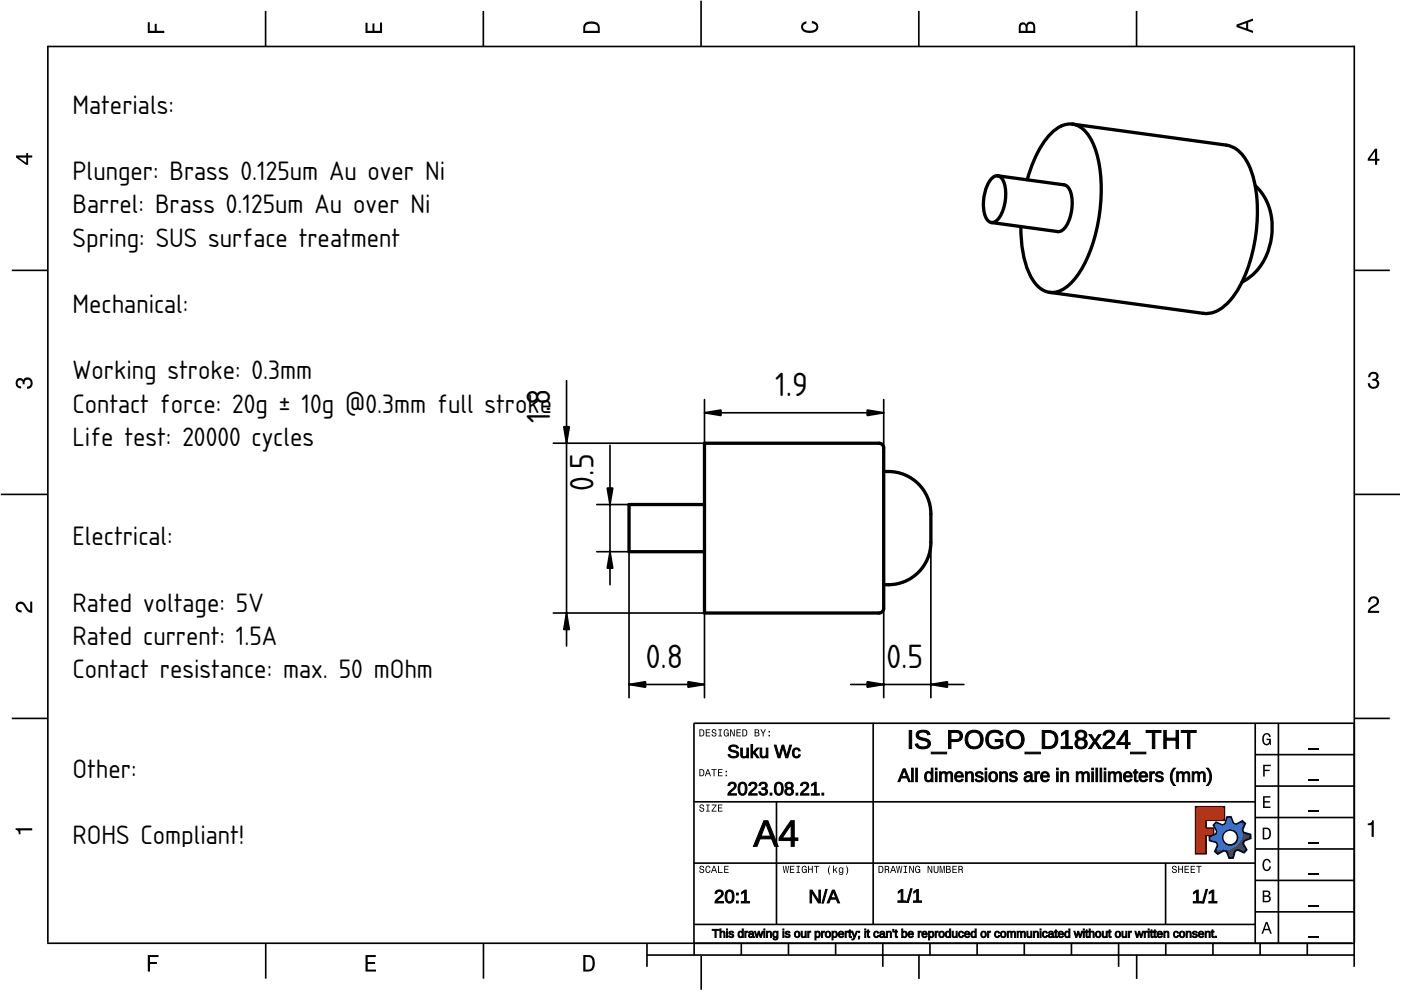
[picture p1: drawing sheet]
<svg xmlns="http://www.w3.org/2000/svg" width="297mm" height="210mm" viewBox="0 0 297 210" stroke-linecap="round" stroke-linejoin="round" font-family="sans-serif">
<defs><g id="words">
<g font-size="6.7">
<text x="116.6" y="89.6" transform="rotate(-90 116.6 89.6)">1.8</text>
<text x="164.3" y="84">1.9</text>
<text x="125.8" y="104" transform="rotate(-90 125.8 104)">0.5</text>
<text x="136.9" y="141.6">0.8</text>
<text x="187.9" y="141.6">0.5</text>
</g>
<g font-size="5.3">
<text x="15.4" y="24.1">Materials:</text>
<text x="15.4" y="38.2">Plunger: Brass 0.125um Au over Ni</text>
<text x="15.4" y="45.2">Barrel: Brass 0.125um Au over Ni</text>
<text x="15.4" y="52.3">Spring: SUS surface treatment</text>
<text x="15.4" y="66.4">Mechanical:</text>
<text x="15.4" y="80.4">Working stroke: 0.3mm</text>
<text x="15.4" y="87.5">Contact force: 20g ± 10g @0.3mm full stroke</text>
<text x="15.4" y="94.5">Life test: 20000 cycles</text>
<text x="15.4" y="115.6">Electrical:</text>
<text x="15.4" y="129.7">Rated voltage: 5V</text>
<text x="15.4" y="136.7">Rated current: 1.5A</text>
<text x="15.4" y="143.8">Contact resistance: max. 50 mOhm</text>
<text x="15.4" y="164.9">Other:</text>
<text x="15.4" y="179">ROHS Compliant!</text>
</g>
</g></defs>
<g fill="none" stroke="#000" stroke-width=".35">
<path d="M10.1 9.7v190.1M10.1 9.9h277.1M56.3 2.3v7.6M102.5 2.3v7.6M148.6 .1v9.8M194.8 2.3v7.6M241 2.3v7.6M287.1 9.7v195.3M2.5 57.3h7.5M287.2 57.3h7.5M.2 104.8h10M287.2 104.8h9.6"/>
<path d="M2.5 152.3h7.5M147.1 153.3h140.1M147.1 153.3v46.7M185.1 153.2v42.8M266.1 153.3v46.7M271 153.3v46.7M287.2 152.3h7.5M147.1 170h119M164.6 170v26M266.1 173.3h21.1M266.1 166.7h21.1M266.1 160h21.1"/>
<path d="M10 200h277.2M56.3 200v7.5M102.5 200v7.5M137.2 200v5M147.1 196h119M147.1 183h119M147.2 200v2.5M157.2 200v2.5M167.2 200v2.5M177.2 200v2.5M187.2 200v5M197.2 200v2.5"/>
<path d="M207.2 200v2.5M217.2 200v2.5M227.2 200v2.5M237.2 200v5M247.1 183v13M247.2 200v2.5M257.2 200v2.5M266.1 193.3h21.1M266.1 186.7h21.1M266.1 180h21.1M267.2 200v2.5M277.2 200v2.5"/>
<path d="M137.1 202.5h150.1M148.7 202.6v7.2M194.8 202.4v5.1M241 202.4v5.1"/>
</g>
<g fill="#000">
<path d="M31.3 4.7h.5v1.8h1v-1.4h.4v1.4h1.6v.5h-3.5z" fill-rule="evenodd"/>
<path d="M77.5 4.8h.4v1.7h1.1v-1.5h.4v1.5h1.2v-1.7h.4v2.2h-3.5z" fill-rule="evenodd"/>
<path d="M124.1 4.9a2.19 2.19 0 0 0-.4 2.1h3.5v-1.2a1.42 1.42 0 0 0-1.8-1.3zM124.4 5.2a2.14 2.14 0 0 1 2.3 .3v1h-2.6l.1-1z" fill-rule="evenodd"/>
<path d="M170.1 4.9l.9-.4v.5a.7 .7 0 0 0-.7 .5 .7 .7 0 0 0 .3 .8 1.69 1.69 0 0 0 2.5-.6 .9 .9 0 0 0-1-.8v-.5a1.24 1.24 0 0 1 1.4 1.1 1.24 1.24 0 0 1-1 1.4 2.22 2.22 0 0 1-2.5-.7l-.2-.5z" fill-rule="evenodd"/>
<path d="M216.2 5l-.2 .8v1.2h3.5v-1.3a.98 .98 0 0 0-.7-1.1 .98 .98 0 0 0-1.2 .6 .84 .84 0 0 0-1.4-.2zM216.5 5.3a.54 .54 0 0 1 .7-.1 .54 .54 0 0 1 .2 .6v.7h-1zM218 5.2a.62 .62 0 0 1 .7-.1 .62 .62 0 0 1 .4 .6v.8h-1.2z" fill-rule="evenodd"/>
<path d="M262.2 5.2v.5l3.5 1.3v-.5l-1.1-.3v-1.4l1.1-.4v-.5zM262.7 5.5l1.5-.6v1.1z" fill-rule="evenodd"/>
<path d="M3.4 33v.4l2.1 1.5h.5v-1.5h.8v-.4h-.8v-.5h-.4v.5zM4 33.4h1.6v1.1z" fill-rule="evenodd"/>
<path d="M291.5 31.5l-1.5 2.1v.5h1.5v.8h.5v-.8h.5v-.4h-.5v-2.2zM291.5 32.1v1.6h-1.1z" fill-rule="evenodd"/>
<path d="M3.6 80.4a.86 .86 0 0 1 1.4 .2 1.06 1.06 0 0 1 1.2-.5 1.06 1.06 0 0 1 .7 1.2 1.1 1.1 0 0 1-1.2 1.1v-.4a.71 .71 0 0 0 .8-1 .71 .71 0 0 0-1.3-.1v.6h-.4a.61 .61 0 0 0-.3-.8 .61 .61 0 0 0-.8 .2 .61 .61 0 0 0 .2 .8l.6 .2v.5a1.15 1.15 0 0 1-1.2-.7 1.15 1.15 0 0 1 .3-1.3z" fill-rule="evenodd"/>
<path d="M290.4 79.1a1.08 1.08 0 0 1 1.3-.2 1.08 1.08 0 0 1 .5 1.3l-.3 .3a1.06 1.06 0 0 1 .5 1.3 1.06 1.06 0 0 1-1.2 .6 1.1 1.1 0 0 1-1.2-1.2h.5a.71 .71 0 0 0 .9 .8 .71 .71 0 0 0 .1-1.2l-.5-.1v-.4a.61 .61 0 0 0 .7-.3 .61 .61 0 0 0-.2-.8 .61 .61 0 0 0-.8 .2l-.2 .6h-.4z" fill-rule="evenodd"/>
<path d="M3.6 127.9a1.22 1.22 0 0 1 2 .7l.4 .6 .4 .2v-1.9h.4v2.4a1.8 1.8 0 0 1-1.7-1.4 .71 .71 0 0 0-.9-.5 .71 .71 0 0 0-.5 .9 .71 .71 0 0 0 .9 .5v.5a1.18 1.18 0 0 1-1.2-.7 1.18 1.18 0 0 1 .2-1.3z" fill-rule="evenodd"/>
<path d="M290.4 126.7a1.18 1.18 0 0 1 1.9 .3 1.18 1.18 0 0 1-1 1.7l-.5 .4-.3 .4h1.9v.4h-2.4a1.8 1.8 0 0 1 1.4-1.7 .71 .71 0 0 0 .5-.9 .71 .71 0 0 0-.9-.5 .71 .71 0 0 0-.5 .9h-.4z" fill-rule="evenodd"/>
<path d="M148.3 154.6v1.5h.5a.77 .77 0 0 0 .6-.7 .77 .77 0 0 0-.6-.8zM148.5 154.8a.58 .58 0 0 1 .6 .6 .58 .58 0 0 1-.6 .6zM149.6 154.6v1.5h1v-.1h-.8v-.6h.7v-.1h-.7v-.5h.8v-.2zM151 154.7a.53 .53 0 0 0 0 .6 .53 .53 0 0 0 .6 .2 .32 .32 0 0 1-.2 .5 .32 .32 0 0 1-.4-.4h-.2a.5 .5 0 0 0 .7 .6 .5 .5 0 0 0 .2-.9l-.4-.1a.28 .28 0 0 1-.1-.3 .28 .28 0 0 1 .3-.2 .28 .28 0 0 1 .2 .4h.2a.51 .51 0 0 0-.3-.5 .51 .51 0 0 0-.6 .1zM152.3 154.6v.2h.3v1.2h-.3v.1h.8v-.1h-.3v-1.2h.3v-.2zM153.6 154.8a.81 .81 0 0 0 .5 1.4l.3-.3 .1 .2v-.8h-.5v.2h.3l-.2 .5a.6 .6 0 0 1-.5-.6 .6 .6 0 0 1 .5-.6l.2 .3h.2l-.2-.4a.53 .53 0 0 0-.7 .1zM154.8 154.6v1.5h.2v-1.2l.6 1.2h.2v-1.5h-.2v1.3l-.6-1.3zM156.1 154.6v1.5h1v-.1h-.8v-.6h.7v-.1h-.7v-.5h.8v-.2zM157.4 154.6v1.5h.5a.77 .77 0 0 0 .6-.7 .77 .77 0 0 0-.6-.8zM157.6 154.8a.58 .58 0 0 1 .6 .6 .58 .58 0 0 1-.6 .6zM160 154.6v1.5h.6a.42 .42 0 0 0 .4-.3 .42 .42 0 0 0-.2-.5l.2-.2-.1-.4zM160.2 154.8h.3a.23 .23 0 0 1 .3 .2 .23 .23 0 0 1-.3 .3h-.3zM160.2 155.4h.3a.26 .26 0 0 1 .3 .3 .26 .26 0 0 1-.3 .3h-.3zM161.2 154.6l.5 .9v.6h.2v-.6l.5-.9h-.2l-.4 .7-.4-.7zM162.9 155.8v.3h.3v-.3zM162.9 155v.3h.3v-.3z" fill-rule="evenodd"/>
<path d="M267.9 155.8a.85 .85 0 0 1 .9-.4 .85 .85 0 0 1 .6 .8h-.3l-.1-.2a.49 .49 0 0 0-.4-.3 .49 .49 0 0 0-.5 .3 1.2 1.2 0 0 0 .4 1.7 .66 .66 0 0 0 .6-.8h-.6v-.3h1v1.4h-.2l-.1-.4-.3 .3a.85 .85 0 0 1-1.2-.6v-1.1z" fill-rule="evenodd"/>
<path d="M3.3 175.6h3.5v.5h-2.5v.8h-.3a.77 .77 0 0 0-.7-1z" fill-rule="evenodd"/>
<path d="M148.4 170.7a.53 .53 0 0 0 0 .6 .53 .53 0 0 0 .6 .2 .32 .32 0 0 1-.2 .5 .32 .32 0 0 1-.4-.4h-.2a.5 .5 0 0 0 .7 .5 .5 .5 0 0 0 .2-.8l-.4-.1a.28 .28 0 0 1-.1-.4 .28 .28 0 0 1 .3-.1 .28 .28 0 0 1 .2 .3h.2a.51 .51 0 0 0-.3-.4 .51 .51 0 0 0-.6 .1zM149.7 170.6v.2h.3v1.1h-.3v.2h.8v-.2h-.3v-1.1h.3v-.2zM150.9 170.6v.2h.8l-.9 1.3h1.1v-.2h-.8l.8-1.3zM152.2 170.6v1.5h1v-.2h-.8v-.5h.7v-.2h-.7v-.4h.8v-.2z" fill-rule="evenodd"/>
<path d="M148.3 163.1v1.5h.5a.77 .77 0 0 0 .6-.8 .77 .77 0 0 0-.6-.7zM148.5 163.3a.58 .58 0 0 1 .6 .5 .58 .58 0 0 1-.6 .6zM150 163.1l-.6 1.5h.2l.2-.5h.6l.1 .5h.2l-.5-1.5zM150.1 163.3l.2 .7h-.4zM150.8 163.1v.2h.5v1.3h.2v-1.3h.4v-.2zM152.2 163.1v1.5h1v-.2h-.8v-.5h.7v-.2h-.7v-.4h.8v-.2zM153.8 164.3v.3h.3v-.3zM153.8 163.4v.3h.3v-.3z" fill-rule="evenodd"/>
<path d="M253.5 171h6.1v2.9h-3.9v1.7h1.6v1.5h-1.6v3.9h-2.2z" fill-rule="evenodd"/>
<path d="M257.8 174.3l-.5 .7 .7 1.3-.2 .5-1.4 .6v.8l1.5 .4 .3 .6-.6 1.3 .6 .6 1.3-.7 .6 .2 .5 1.4 .9-.1 .4-1.4 .5-.3 1.4 .6 .5-.6-.7-1.3 .2-.6 1.4-.5v-.9l-1.5-.4-.3-.5 .6-1.4-.6-.6-1.3 .8-.6-.2-.5-1.4h-.9l-.4 1.5-.5 .2zM259.2 177.6a1.6 1.6 0 0 1 3.2 0 1.6 1.6 0 0 1-3.2 0z" fill-rule="evenodd"/>
<path d="M267.8 168.8h1.5v.3h-1.2v.8h1.1v.3h-1.1v.8h1.3v.3h-1.6z" fill-rule="evenodd"/>
<path d="M267.8 162.1h1.6v.3h-1.3v.8h1.1v.3h-1.1v1.1h-.3z" fill-rule="evenodd"/>
<path d="M267.7 175.5v2.5h.8a1.37 1.37 0 0 0 .7-2.2 1.56 1.56 0 0 0-1.5-.3zM268 175.8a.98 .98 0 0 1 1.2 .7 .98 .98 0 0 1-.7 1.2h-.5z" fill-rule="evenodd"/>
<path d="M290 174.6a.77 .77 0 0 0 .9-.7h.4v3.5h-.5v-2.4h-.8z" fill-rule="evenodd"/>
<path d="M148.4 183.7a.53 .53 0 0 0 0 .6 .53 .53 0 0 0 .6 .2 .32 .32 0 0 1-.2 .5 .32 .32 0 0 1-.4-.4h-.2a.5 .5 0 0 0 .7 .5 .5 .5 0 0 0 .2-.8l-.4-.1a.28 .28 0 0 1-.1-.4 .28 .28 0 0 1 .3-.1 .28 .28 0 0 1 .2 .3h.2a.51 .51 0 0 0-.3-.4 .51 .51 0 0 0-.6 .1zM149.7 183.7l-.1 .3a.67 .67 0 0 0 0 .8 .67 .67 0 0 0 .9 .2l.1-.5h-.2l-.2 .4a.61 .61 0 0 1-.4-.6 .61 .61 0 0 1 .4-.6l.2 .3h.2l-.2-.3a.5 .5 0 0 0-.7 0zM151.3 183.6l-.6 1.5h.2l.2-.5h.6l.1 .5h.2l-.5-1.5zM151.4 183.8l.2 .7h-.4zM152.2 183.6v1.5h1v-.2h-.8v-1.3zM153.5 183.6v1.5h1v-.2h-.8v-.5h.7v-.2h-.7v-.4h.8v-.2z" fill-rule="evenodd"/>
<path d="M166 183.6l.2 1.5h.2l.2-1.3 .2 1.3h.2l.3-1.5h-.2l-.2 1.3-.2-1.3h-.2l-.2 1.3-.2-1.3zM167.5 183.6v1.5h.9v-.2h-.7v-.5h.6v-.2h-.6v-.4h.7v-.2zM168.9 183.6v.2h.2v1.1h-.2v.2h.7v-.2h-.3v-1.1h.3v-.2zM170.1 183.8a.82 .82 0 0 0 .5 1.3l.3-.2 .2 .2v-.8h-.6v.2h.4l-.2 .4a.6 .6 0 0 1-.5-.6 .6 .6 0 0 1 .4-.6l.2 .3h.2l-.1-.3a.53 .53 0 0 0-.8 .1zM171.3 183.6v1.5h.2v-.7h.6v.7h.2v-1.5h-.2v.6h-.6v-.6zM172.6 183.6v.2h.4v1.3h.2v-1.3h.5v-.2zM175.9 183.5a1.35 1.35 0 0 0 .1 2 1.84 1.84 0 0 1 0-2zM176.6 183.5v1.6h.2v-.4l.2-.2 .3 .6h.3l-.5-.8 .5-.4h-.3l-.5 .5v-.9zM177.9 184a.59 .59 0 0 0-.1 .8 .59 .59 0 0 0 .7 .3l.1-.2a.31 .31 0 0 1-.1 .4 .31 .31 0 0 1-.4-.1h-.2a.47 .47 0 0 0 .5 .3 .47 .47 0 0 0 .4-.5v-1.1h-.2v.2l-.3-.2zM178.1 184.2l.1-.1a.42 .42 0 0 1 .4 .4 .42 .42 0 0 1-.4 .4l-.2-.2zM179.3 183.5a1.85 1.85 0 0 1 0 2 1.22 1.22 0 0 0 0-2z" fill-rule="evenodd"/>
<path d="M186.3 183.6v1.5h.5a.77 .77 0 0 0 .6-.8 .77 .77 0 0 0-.6-.7zM186.5 183.8a.58 .58 0 0 1 .6 .5 .58 .58 0 0 1-.6 .6zM187.6 183.6v1.5h.2v-.7a.45 .45 0 0 1 .5 .2 .45 .45 0 0 1 .1 .5l.2-.1-.3-.7a.42 .42 0 0 0 .2-.4 .42 .42 0 0 0-.4-.3zM187.8 183.8h.2a.26 .26 0 0 1 .3 .2 .26 .26 0 0 1-.3 .3h-.2zM189.3 183.6l-.6 1.5h.2l.2-.5h.6l.1 .5h.2l-.5-1.5zM189.4 183.8l.2 .7h-.5zM190 183.6l.3 1.5h.1l.3-1.3 .2 1.3h.2l.2-1.5h-.1l-.2 1.3-.2-1.3h-.2l-.2 1.3-.2-1.3zM191.6 183.6v.2h.3v1.1h-.3v.2h.7v-.2h-.2v-1.1h.2v-.2zM192.8 183.6v1.5h.2v-1.2l.5 1.2h.3v-1.5h-.2v1.2l-.6-1.2zM194.2 183.8a.81 .81 0 0 0 .5 1.3l.3-.2 .1 .2v-.8h-.5v.2h.3l-.2 .4a.6 .6 0 0 1-.5-.6 .6 .6 0 0 1 .5-.6l.2 .3h.2l-.2-.3a.53 .53 0 0 0-.7 .1zM196.7 183.6v1.5h.2v-1.2l.5 1.2h.3v-1.5h-.2v1.2l-.6-1.2zM198 183.6v.9a.52 .52 0 0 0 .5 .6 .52 .52 0 0 0 .5-.6v-.9h-.2v.9a.33 .33 0 0 1-.3 .4 .33 .33 0 0 1-.3-.4v-.9zM199.2 183.6v1.5h.2v-1.4l.3 1.4h.2l.2-1.4v1.4h.2v-1.5h-.3l-.2 1.3-.3-1.3zM200.6 183.6v1.5h.5a.42 .42 0 0 0 .5-.3 .42 .42 0 0 0-.3-.5l.2-.2-.1-.4zM200.8 183.8h.3a.23 .23 0 0 1 .2 .2 .23 .23 0 0 1-.2 .2h-.3zM200.8 184.4h.3a.26 .26 0 0 1 .3 .2 .26 .26 0 0 1-.3 .3h-.3zM201.9 183.6v1.5h1v-.2h-.8v-.5h.7v-.2h-.7v-.4h.8v-.2zM203.2 183.6v1.5h.2v-.7a.45 .45 0 0 1 .5 .2 .45 .45 0 0 1 .1 .5l.2-.1-.3-.7a.42 .42 0 0 0 .2-.4 .42 .42 0 0 0-.4-.3zM203.4 183.8h.2a.26 .26 0 0 1 .3 .2 .26 .26 0 0 1-.3 .3h-.2z" fill-rule="evenodd"/>
<path d="M248.6 183.7a.53 .53 0 0 0 0 .6 .53 .53 0 0 0 .6 .2 .32 .32 0 0 1-.2 .5 .32 .32 0 0 1-.3-.4h-.2a.5 .5 0 0 0 .6 .5 .5 .5 0 0 0 .2-.8l-.4-.1a.28 .28 0 0 1-.1-.4 .28 .28 0 0 1 .3-.1 .28 .28 0 0 1 .2 .3h.2a.51 .51 0 0 0-.3-.4 .51 .51 0 0 0-.6 .1zM249.8 183.6v1.5h.2v-.7h.6v.7h.2v-1.5h-.2v.6h-.6v-.6zM251.1 183.6v1.5h1v-.2h-.8v-.5h.7v-.2h-.7v-.4h.8v-.2zM252.4 183.6v1.5h1v-.2h-.8v-.5h.7v-.2h-.7v-.4h.8v-.2zM253.6 183.6v.2h.5v1.3h.2v-1.3h.5v-.2z" fill-rule="evenodd"/>
<path d="M268.4 195.5l-.9 2.5h.3l.2-.8h1l.3 .8h.3l-.9-2.5zM268.5 195.8l.4 1.1h-.7z" fill-rule="evenodd"/>
<path d="M267.7 188.8v2.5h1a.7 .7 0 0 0 .7-.5 .7 .7 0 0 0-.4-.8 .61 .61 0 0 0 .3-.8 .61 .61 0 0 0-.7-.4zM268 189.1h.6a.38 .38 0 0 1 .4 .4 .38 .38 0 0 1-.5 .3h-.5zM268 190.2h.6a.44 .44 0 0 1 .5 .4 .44 .44 0 0 1-.5 .4h-.6z" fill-rule="evenodd"/>
<path d="M267.9 182.4a.85 .85 0 0 1 .9-.3 .85 .85 0 0 1 .6 .8h-.3l-.1-.2a.47 .47 0 0 0-.4-.3 .47 .47 0 0 0-.4 .2 1.21 1.21 0 0 0 .4 1.8 .64 .64 0 0 0 .5-.7h.4a.89 .89 0 0 1-.8 1 .89 .89 0 0 1-1-.7v-1.2z" fill-rule="evenodd"/>
<path d="M31.3 202.5h2.3v.4h-1.8v1.1h1.5v.4h-1.5v1.6h-.5z" fill-rule="evenodd"/>
<path d="M77.5 202.5h2.2v.4h-1.7v1.1h1.5v.4h-1.5v1.2h1.7v.4h-2.2z" fill-rule="evenodd"/>
<path d="M123.7 202.5v3.5h1.1a1.42 1.42 0 0 0 1.3-1.8 1.38 1.38 0 0 0-1.3-1.7zM124.1 202.9l1.1 .1a1.89 1.89 0 0 1 0 2.5l-1.1 .1z" fill-rule="evenodd"/>
</g>
<path d="M277.5 158.7h2.1M277.5 178.7h2.1M277.5 172h2.1M277.5 165.4h2.1M277.5 198.7h2.1M277.5 192h2.1M277.5 185.4h2.1" fill="none" stroke="#000" stroke-width=".25"/>
<g fill="#000" stroke="#000" stroke-width=".21">
<path d="M154.6 158.3a1.22 1.22 0 0 1 2 .3h-.4a.71 .71 0 0 0-.7-.4 .71 .71 0 0 0-.6 .6l.7 .3a.82 .82 0 0 1 1 .9 .82 .82 0 0 1-1.1 .7 .98 .98 0 0 1-1.1-.7h.3a.85 .85 0 0 0 .8 .4 .85 .85 0 0 0 .8-.5 1.92 1.92 0 0 0-1.5-.7l-.3-.4zM157 158.6h.4v1.3a.49 .49 0 0 0 .5 .5 .49 .49 0 0 0 .4-.6v-1.2h.4v2.1h-.3v-.4a.69 .69 0 0 1-.8 .4 .69 .69 0 0 1-.6-.7zM159.2 157.8h.4v1.8l.9-1h.4l-.9 .9 .9 1.2h-.4l-.7-1-.2 .2v.8h-.4zM161.2 158.6h.3v1.3a.49 .49 0 0 0 .6 .5 .49 .49 0 0 0 .4-.6v-1.2h.3v2.1h-.3v-.4a.69 .69 0 0 1-.8 .4 .69 .69 0 0 1-.5-.7zM164.2 158h.3l.7 2.3 .6-2.3h.4l.6 2.3 .6-2.3h.4l-.8 2.7h-.4l-.6-2.3-.6 2.3h-.4zM168.2 158.8a.84 .84 0 0 1 1.5 .4h-.4a.53 .53 0 0 0-.7-.3 .53 .53 0 0 0-.2 .7 .53 .53 0 0 0 .2 .8 .53 .53 0 0 0 .7-.4l.4 .1a.87 .87 0 0 1-1.1 .6 .87 .87 0 0 1-.6-1.1z"/>
<path d="M192.8 154.9h.5v3.8h-.5zM194.4 155.3a1.77 1.77 0 0 1 2.8 .4l-.5 .1a1.08 1.08 0 0 0-1-.6 1.08 1.08 0 0 0-1 .6 1.68 1.68 0 0 0 1.6 .8 1.07 1.07 0 0 1 1 1.2 1.07 1.07 0 0 1-1.3 1h-.3a1.47 1.47 0 0 1-1.6-1l.5-.1a1.3 1.3 0 0 0 2.1 .2 .95 .95 0 0 0-1.1-1 1.14 1.14 0 0 1-1.2-1.6zM197.4 159.5h3.3v.3h-3.3zM201.1 154.9h1.6a1.18 1.18 0 0 1 1.4 1.1 1.18 1.18 0 0 1-1.4 1.2h-1.1v1.5h-.5zM201.6 155.3v1.5h1.1a.77 .77 0 0 0 .8-.8 .77 .77 0 0 0-.8-.7zM205.1 155.3a1.97 1.97 0 0 1 2.8 .1 1.97 1.97 0 0 1-.1 2.8 1.97 1.97 0 0 1-2.8-.1 2.36 2.36 0 0 1 .1-2.8zM205.5 155.6a1.57 1.57 0 0 0-.2 2 1.57 1.57 0 0 0 1.8 .6 1.56 1.56 0 0 0 .7-2.1 1.56 1.56 0 0 0-2.1-.6zM209.5 155.3a2.02 2.02 0 0 1 3.1 .4l-.5 .2a1.42 1.42 0 0 0-1.9-.5 1.42 1.42 0 0 0-.7 1.7 1.54 1.54 0 0 0 2.7 .8v-.7h-1.2v-.4h1.6v1.3a2.1 2.1 0 0 1-3 .2 2.1 2.1 0 0 1-.1-3zM213.8 155.3a1.97 1.97 0 0 1 2.8 .1 1.97 1.97 0 0 1-.1 2.8 1.97 1.97 0 0 1-2.8-.1 2.36 2.36 0 0 1 .1-2.8zM214.2 155.6a1.57 1.57 0 0 0-.2 2 1.57 1.57 0 0 0 1.8 .6 1.56 1.56 0 0 0 .7-2.1 1.56 1.56 0 0 0-2.1-.6zM217.3 159.5h3.3v.3h-3.3zM221 154.9a3.7 3.7 0 0 1 2.7 .5 1.97 1.97 0 0 1 .5 2.1 1.97 1.97 0 0 1-1.8 1.2h-1.4zM221.5 155.3v3h.8a1.51 1.51 0 0 0 1.5-1.6 1.51 1.51 0 0 0-1.6-1.4zM225.1 155.5l.9-.6h.4v3.4h1v.4h-2.4v-.4h1v-3l-.9 .7zM228.3 155.1a1.2 1.2 0 0 1 1.5-.2 1.2 1.2 0 0 1 .5 1.3l-.6 .5a1.08 1.08 0 0 1 .8 1.3 1.08 1.08 0 0 1-1.3 .8 1.07 1.07 0 0 1-1.3-.8 1.07 1.07 0 0 1 .8-1.3 .92 .92 0 0 1-.4-1.6zM228.5 155.8a.72 .72 0 0 0 1.4 0 .72 .72 0 0 0-1.4 0zM228.4 157.7a.8 .8 0 0 0 1.6 0 .8 .8 0 0 0-1.6 0zM230.9 155.8h.5l.8 1.1 .7-1.1h.5l-1 1.4 1.1 1.5h-.6l-.7-1.2-.8 1.2h-.6l1.1-1.5zM234.2 155.1a1.2 1.2 0 0 1 1.5-.2 1.2 1.2 0 0 1 .6 1.3l-.4 .6-1.5 1.5h2v.4h-2.6a3.2 3.2 0 0 1 1.5-1.9 .79 .79 0 0 0 .5-1.1 .79 .79 0 0 0-1.2-.3l-.2 .5-.5-.1zM238.6 154.9h.5v2.6h.5v.3h-.5v.9h-.5v-.9h-1.8v-.3zM238.6 155.4l-1.4 2.1h1.4zM239.7 159.5h3.2v.3h-3.2zM243 154.9h3.2v.4h-1.4v3.4h-.5v-3.4h-1.3zM246.7 154.9h.6v1.6h2v-1.6h.6v3.8h-.6v-1.8h-2v1.8h-.6zM250.4 154.9h3.2v.4h-1.3v3.4h-.5v-3.4h-1.4z"/>
<path d="M154.6 166a.88 .88 0 0 1 1.4 .2 .88 .88 0 0 1-.5 1.3l-.8 .8h1.4v.3h-1.8a3.7 3.7 0 0 1 1.4-1.7 .52 .52 0 0 0-.3-.8 .52 .52 0 0 0-.7 .5l-.4-.1zM156.9 166a1.02 1.02 0 0 1 1.2 .1 1.02 1.02 0 0 1 .3 1.1 1.04 1.04 0 0 1-.3 1.1 1.04 1.04 0 0 1-1.2 .2 2.07 2.07 0 0 1 0-2.5zM157.1 166.2a1.84 1.84 0 0 0 .1 2.1h.4a1.67 1.67 0 0 0 0-2.2zM159 166a.88 .88 0 0 1 1.4 .2 .88 .88 0 0 1-.5 1.3l-.8 .8h1.4v.3h-1.8a3.7 3.7 0 0 1 1.4-1.7 .52 .52 0 0 0-.3-.8 .52 .52 0 0 0-.7 .5l-.4-.1zM161.2 166a.82 .82 0 0 1 1.1-.1 .82 .82 0 0 1 .2 1.1l-.4 .2a.73 .73 0 0 1 .7 .9 .73 .73 0 0 1-1 .5l-.8-.3-.1-.4h.3a.57 .57 0 0 0 .7 .4 .57 .57 0 0 0 .4-.7l-.2-.2h-.6v-.3a.53 .53 0 0 0 .8-.3 .53 .53 0 0 0-.4-.7 .53 .53 0 0 0-.6 .5l-.4-.1zM163.3 168.2h.4v.4h-.4zM164.6 166a1.02 1.02 0 0 1 1.2 .1 1.02 1.02 0 0 1 .3 1.1 1.04 1.04 0 0 1-.4 1.1 1.04 1.04 0 0 1-1.1 .2 2.07 2.07 0 0 1 0-2.5zM164.8 166.2a1.84 1.84 0 0 0 .1 2.1h.4a1.67 1.67 0 0 0 0-2.2zM166.7 166a.83 .83 0 0 1 1.1-.1 .83 .83 0 0 1 .2 1l-.3 .3a.8 .8 0 0 1 .5 1 .8 .8 0 0 1-1.2 .4 .74 .74 0 0 1-.6-.7 .74 .74 0 0 1 .5-.7l-.4-.5v-.4zM166.8 166.5a.5 .5 0 0 0 1 0 .5 .5 0 0 0-1 0zM166.8 167.8a.56 .56 0 0 0 1.1 0 .56 .56 0 0 0-1.1 0zM168.8 168.2h.3v.4h-.3zM170 166a.88 .88 0 0 1 1.4 .2 .88 .88 0 0 1-.5 1.3l-.8 .8h1.4v.3h-1.8a3.7 3.7 0 0 1 1.3-1.7 .52 .52 0 0 0-.2-.8 .52 .52 0 0 0-.7 .5l-.4-.1zM172.1 166.3l.6-.4h.3v2.4h.7v.3h-1.7v-.3h.7v-2.1l-.6 .4zM174.3 168.2h.3v.4h-.3z"/>
<path d="M162 174h.8l2.2 5.4h-.8l-.6-1.5h-2.5l-.6 1.5h-.8zM162.4 174.6l-1 2.7h2zM167.7 174h.7v3.7h.8v.5h-.8v1.2h-.7v-1.2h-2.5v-.5zM167.7 174.8l-1.9 2.9h1.9z"/>
<path d="M191.5 163h.4l1.1 2.7h-.4l-.3-.8h-1.2l-.3 .8h-.4zM191.7 163.3l-.5 1.3h1zM193.3 162.9h.3v2.8h-.3zM194.2 162.9h.3v2.8h-.3zM196.2 163.9a.75 .75 0 0 1 1.3 .1l-.1-1.1h.4v2.8h-.3v-.3a.8 .8 0 0 1-1.1 .3 .8 .8 0 0 1-.4-1zM196.6 163.9a1 1 0 0 0 .3 1.6 .88 .88 0 0 0 .5-.8 .88 .88 0 0 0-.5-.8zM198.3 162.9h.4v.3h-.4zM198.3 163.6h.4v2.1h-.4zM199.2 163.6h.3v.4a.64 .64 0 0 1 .6-.4 .64 .64 0 0 1 .6 .4 .64 .64 0 0 1 .8-.4 .64 .64 0 0 1 .5 .7v1.4h-.4v-1.5a.46 .46 0 0 0-.6-.3 .46 .46 0 0 0-.2 .6v1.2h-.4v-1.5a.46 .46 0 0 0-.6-.3 .46 .46 0 0 0-.2 .6v1.2h-.4zM202.6 163.9a.95 .95 0 0 1 1.2-.2 .95 .95 0 0 1 .5 1.1h-1.5a.61 .61 0 0 0 .3 .7 .61 .61 0 0 0 .8-.3l.3 .1a1 1 0 0 1-1.3 .4 1 1 0 0 1-.5-1.3zM202.9 164l-.1 .5h1.1a.56 .56 0 0 0-.3-.6 .56 .56 0 0 0-.7 .1zM204.7 163.6h.3v.4a.7 .7 0 0 1 .8-.4 .7 .7 0 0 1 .6 .7v1.4h-.4v-1.3a.5 .5 0 0 0-.5-.5 .5 .5 0 0 0-.5 .6v1.2h-.3zM207 163.8a.95 .95 0 0 1 1.4 .3l-.3 .1a.44 .44 0 0 0-.5-.4 .44 .44 0 0 0-.3 .6l.2 .1a.75 .75 0 0 1 .7 .2 .75 .75 0 0 1 .2 .8 1.01 1.01 0 0 1-1.7-.3h.3a.51 .51 0 0 0 .6 .4 .51 .51 0 0 0 .4-.6l-.2-.1a.69 .69 0 0 1-.8-.3 .69 .69 0 0 1 0-.8zM208.9 162.9h.3v.3h-.3zM208.9 163.6h.3v2.1h-.3zM210 163.8a1 1 0 0 1 1.2 0 1 1 0 0 1 .3 1.2 .98 .98 0 0 1-1.3 .7 .98 .98 0 0 1-.5-1.4zM210.3 163.9a.96 .96 0 0 0 .3 1.6 .88 .88 0 0 0 .5-.8 .88 .88 0 0 0-.5-.8zM211.9 163.6h.4v.4a.7 .7 0 0 1 .8-.4 .7 .7 0 0 1 .5 .7v1.4h-.3v-1.3a.5 .5 0 0 0-.6-.5 .5 .5 0 0 0-.4 .6v1.2h-.4zM214.3 163.8a.95 .95 0 0 1 1.4 .3l-.3 .1a.44 .44 0 0 0-.6-.4 .44 .44 0 0 0-.3 .6l.2 .1a.75 .75 0 0 1 .8 .2 .75 .75 0 0 1 .1 .8 1.01 1.01 0 0 1-1.6-.3h.3a.51 .51 0 0 0 .6 .4 .51 .51 0 0 0 .4-.6l-.3-.1a.69 .69 0 0 1-.8-.3 .69 .69 0 0 1 .1-.8zM217.5 163.7a.83 .83 0 0 1 .8-.1 .83 .83 0 0 1 .5 .7v1l.3 .2v.2h-.4l-.2-.4a.7 .7 0 0 1-.9 .5 .7 .7 0 0 1-.5-.9 .7 .7 0 0 1 .9-.4h.5a.48 .48 0 0 0-.3-.6 .48 .48 0 0 0-.6 .3h-.4zM217.6 164.8a.43 .43 0 0 0 0 .7 .43 .43 0 0 0 .7-.2l.2-.6zM219.4 163.6h.3l.1 .5 .1-.4 .5-.1v.3l-.4 .1-.2 .3v1.4h-.4zM220.9 163.9a.95 .95 0 0 1 1.1-.2 .95 .95 0 0 1 .5 1.1h-1.5a.61 .61 0 0 0 .4 .7 .61 .61 0 0 0 .7-.3l.3 .1a1 1 0 0 1-1.3 .4 1 1 0 0 1-.4-1.3zM221.2 164l-.2 .5h1.1a.56 .56 0 0 0-.3-.6 .56 .56 0 0 0-.6 .1zM224 162.9h.4v.3h-.4zM224 163.6h.4v2.1h-.4zM224.9 163.6h.3v.4a.7 .7 0 0 1 .8-.4 .7 .7 0 0 1 .6 .7v1.4h-.4v-1.3a.5 .5 0 0 0-.5-.5 .5 .5 0 0 0-.5 .6v1.2h-.3zM228.2 163.6h.3v.4a.64 .64 0 0 1 .6-.4 .64 .64 0 0 1 .6 .4 .64 .64 0 0 1 .8-.4 .64 .64 0 0 1 .5 .7v1.4h-.4v-1.5a.46 .46 0 0 0-.6-.3 .46 .46 0 0 0-.3 .6v1.2h-.3v-1.5a.46 .46 0 0 0-.6-.3 .46 .46 0 0 0-.3 .6v1.2h-.3zM231.5 162.9h.3v.3h-.3zM231.5 163.6h.3v2.1h-.3zM232.4 162.9h.3v2.8h-.3zM233.2 162.9h.4v2.8h-.4zM234.1 162.9h.4v.3h-.4zM234.1 163.6h.4v2.1h-.4zM235 163.6h.3v.4a.64 .64 0 0 1 .6-.4 .64 .64 0 0 1 .6 .4 .64 .64 0 0 1 .8-.4 .64 .64 0 0 1 .5 .7v1.4h-.4v-1.5a.46 .46 0 0 0-.6-.3 .46 .46 0 0 0-.3 .6v1.2h-.3v-1.5a.46 .46 0 0 0-.6-.3 .46 .46 0 0 0-.3 .6v1.2h-.3zM238.4 163.9a.95 .95 0 0 1 1.2-.2 .95 .95 0 0 1 .4 1.1h-1.5a.61 .61 0 0 0 .4 .7 .61 .61 0 0 0 .8-.3l.3 .1a1 1 0 0 1-1.3 .4 1 1 0 0 1-.5-1.3zM238.7 164l-.1 .5h1.1a.56 .56 0 0 0-.3-.6 .56 .56 0 0 0-.7 .1zM240.6 163.2h.3v.4h.3v.3h-.3v1.3l.1 .3h.3v.2h-.6l-.1-.1-.1-1.7h-.2v-.3h.2zM241.7 163.9a.95 .95 0 0 1 1.2-.2 .95 .95 0 0 1 .4 1.1h-1.5a.61 .61 0 0 0 .4 .7 .61 .61 0 0 0 .8-.3l.3 .1a1 1 0 0 1-1.4 .4 1 1 0 0 1-.4-1.3zM242 164l-.2 .5h1.2a.56 .56 0 0 0-.3-.6 .56 .56 0 0 0-.7 .1zM243.8 163.6h.3v.5l.2-.4 .5-.1v.3l-.4 .1-.2 .3-.1 1.4h-.3zM245.2 163.8a.95 .95 0 0 1 1.4 .3l-.3 .1a.44 .44 0 0 0-.5-.4 .44 .44 0 0 0-.3 .6l.2 .1a.75 .75 0 0 1 .7 .2 .75 .75 0 0 1 .2 .8 1.01 1.01 0 0 1-1.7-.3h.3a.51 .51 0 0 0 .6 .4 .51 .51 0 0 0 .4-.6l-.2-.1a.69 .69 0 0 1-.8-.3 .69 .69 0 0 1 0-.8zM248.9 162.9h.3a2.78 2.78 0 0 0 0 3.6 .97 .97 0 0 1-.9-.8l-.2-1a2.54 2.54 0 0 1 .8-1.8zM249.5 163.6h.3v.4a.64 .64 0 0 1 .6-.4 .64 .64 0 0 1 .6 .4 .64 .64 0 0 1 .8-.4 .64 .64 0 0 1 .4 .7v1.4h-.3v-1.5a.46 .46 0 0 0-.6-.3 .46 .46 0 0 0-.3 .6v1.2h-.3v-1.5a.46 .46 0 0 0-.6-.3 .46 .46 0 0 0-.3 .6v1.2h-.3zM252.8 163.6h.3v.4a.64 .64 0 0 1 .6-.4 .64 .64 0 0 1 .6 .4 .64 .64 0 0 1 .8-.4 .64 .64 0 0 1 .4 .7v1.4h-.3v-1.5a.46 .46 0 0 0-.6-.3 .46 .46 0 0 0-.3 .6v1.2h-.3v-1.5a.46 .46 0 0 0-.6-.3 .46 .46 0 0 0-.3 .6v1.2h-.3zM255.8 162.9a.97 .97 0 0 1 .9 .8l.2 1a2.53 2.53 0 0 1-.7 1.8h-.4a2.78 2.78 0 0 0 0-3.6z"/>
<path d="M151.9 188.9a.88 .88 0 0 1 1.4 .1 .88 .88 0 0 1-.5 1.3l-.8 .8h1.4v.3h-1.8a3.7 3.7 0 0 1 1.3-1.7 .52 .52 0 0 0-.3-.7 .52 .52 0 0 0-.6 .4h-.4zM154.2 188.8a1.02 1.02 0 0 1 1.1 .1 1.02 1.02 0 0 1 .3 1.2 1.04 1.04 0 0 1-.3 1.1 1.04 1.04 0 0 1-1.1 .1 2.07 2.07 0 0 1 0-2.5zM154.3 189.1a1.84 1.84 0 0 0 .2 2.1h.4a1.67 1.67 0 0 0 0-2.2zM156.1 189.4h.4v.4h-.4zM156.1 191h.4v.4h-.4zM157.3 189.2l.6-.5h.3v2.4h.7v.3h-1.7v-.3h.7v-2l-.6 .4z"/>
<path d="M151 197.1h1.4v.1h-.6v1.6h-.2v-1.6h-.6zM152.6 197h.3v.7a.45 .45 0 0 1 .5-.3 .45 .45 0 0 1 .3 .5v.9h-.2v-.9a.32 .32 0 0 0-.4-.3 .32 .32 0 0 0-.2 .4v.8h-.3zM154 197h.3v.2h-.3zM154 197.5h.3v1.3h-.3zM154.7 197.5h.5l.4 .3h-.2a.28 .28 0 0 0-.4-.2 .28 .28 0 0 0-.2 .3l.6 .2a.36 .36 0 0 1 .2 .4 .36 .36 0 0 1-.3 .3l-.6-.1-.2-.2 .2-.1a.32 .32 0 0 0 .4 .3 .32 .32 0 0 0 .2-.4l-.2-.1a.44 .44 0 0 1-.4-.2 .44 .44 0 0 1 0-.5zM156.6 197.6l.4-.2 .4 .3v-.7h.2v1.8h-.2v-.2a.5 .5 0 0 1-.7 .1 .5 .5 0 0 1-.2-.6zM156.8 197.7l-.1 .6 .2 .3a.49 .49 0 0 0 .5-.5 .49 .49 0 0 0-.5-.5zM157.9 197.5h.2v.2l.2-.2 .2-.1v.2l-.2 .1-.1 .2-.1 .9h-.2zM158.8 197.6l.5-.2a.42 .42 0 0 1 .5 .5v.6l.2 .3h-.3l-.1-.3a.45 .45 0 0 1-.6 .3 .45 .45 0 0 1-.3-.5 .45 .45 0 0 1 .6-.3h.3a.3 .3 0 0 0-.2-.4 .3 .3 0 0 0-.4 .2h-.2zM158.9 198.3a.35 .35 0 0 0 .7 0 .35 .35 0 0 0-.7 0zM160 197.5h.2l.3 1.1 .3-1.1h.2l.3 1.1 .3-1.1h.2l-.4 1.3h-.2l-.3-1.2-.3 1.2h-.3zM161.9 197h.3v.2h-.3zM161.9 197.5h.3v1.3h-.3zM162.5 197.5h.2v.2a.45 .45 0 0 1 .5-.3 .45 .45 0 0 1 .4 .5v.9h-.3v-.9a.32 .32 0 0 0-.3-.3 .32 .32 0 0 0-.3 .4v.8h-.2zM164 197.6l.3-.2 .4 .3v-.2h.3l-.1 1.2a.56 .56 0 0 1-.4 .6 .56 .56 0 0 1-.6-.3l.5 .1a.41 .41 0 0 0 .3-.6 .54 .54 0 0 1-.7 .2 .54 .54 0 0 1-.2-.8zM164.1 197.7v.6a.38 .38 0 0 0 .5 .2 .38 .38 0 0 0 .1-.5l-.2-.4zM166 197h.2v.2h-.2zM166 197.5h.2v1.3h-.2zM166.6 197.5h.6l.3 .3h-.2a.28 .28 0 0 0-.3-.2 .28 .28 0 0 0-.2 .3l.5 .2a.36 .36 0 0 1 .2 .4 .36 .36 0 0 1-.3 .3l-.6-.1-.2-.2 .2-.1a.32 .32 0 0 0 .4 .3 .32 .32 0 0 0 .3-.4l-.2-.1a.44 .44 0 0 1-.5-.2 .44 .44 0 0 1 0-.5zM168.6 197.6a.64 .64 0 0 1 .9 .1 .64 .64 0 0 1-.1 .9 .64 .64 0 0 1-.9-.1zM168.7 197.7v.6l.1 .3a.49 .49 0 0 0 .6-.5 .49 .49 0 0 0-.6-.5zM169.9 197.5h.2v.8a.32 .32 0 0 0 .3 .4 .32 .32 0 0 0 .3-.5v-.7h.2v1.3h-.2v-.3a.44 .44 0 0 1-.5 .3 .44 .44 0 0 1-.3-.5zM171.3 197.5h.2v.2l.1-.2 .3-.1v.2l-.3 .1-.1 .2v.9h-.2zM172.8 197.5h.2v.2a.5 .5 0 0 1 .7-.2 .5 .5 0 0 1 .2 .6 .54 .54 0 0 1-.7 .7l-.2-.2v.7h-.2zM173.2 197.7a.49 .49 0 0 0-.2 .6 .49 .49 0 0 0 .6 .2v-.8zM174.2 197.5h.2v.2l.1-.2 .3-.1v.2l-.2 .1-.2 .2v.9h-.2zM175.1 197.6a.64 .64 0 0 1 .9 .1 .64 .64 0 0 1-.1 .9 .64 .64 0 0 1-.9-.1zM175.3 197.7l-.1 .6 .2 .3a.49 .49 0 0 0 .5-.5 .49 .49 0 0 0-.5-.5zM176.4 197.5h.2v.2a.5 .5 0 0 1 .7-.2 .5 .5 0 0 1 .2 .6 .54 .54 0 0 1-.6 .7l-.3-.2v.7h-.2zM176.8 197.7a.49 .49 0 0 0-.2 .6 .49 .49 0 0 0 .6 .2v-.8zM177.9 197.6a.6 .6 0 0 1 .7-.1 .6 .6 0 0 1 .3 .7h-.9a.39 .39 0 0 0 .2 .4 .39 .39 0 0 0 .5-.2l.2 .1a.67 .67 0 0 1-1 .1 .67 .67 0 0 1 0-1zM178.1 197.7l-.1 .3h.7l-.2-.4zM179.2 197.5h.2v.2l.1-.2 .3-.1v.2l-.2 .1-.2 .2v.9h-.2zM180.1 197.2h.2v.3h.2v.1h-.2v.8l.2 .4-.4-.1-.1-1.1h-.1v-.1h.1zM180.5 197.5h.3l.4 1 .4-1h.2l-.5 1.3a.54 .54 0 0 1-.7 .5v-.2h.3l.2-.3zM182 198.5h.3l-.1 .6h-.2l.1-.3zM182 197.5h.3v.2h-.3zM183.3 197h.3v.2h-.3zM183.3 197.5h.3v1.3h-.3zM184 197.2h.1v.3h.3v.1h-.3v.8l.3 .4-.4-.1-.1-1.1h-.1v-.1h.1zM185.4 197.6l.6-.1 .3 .3h-.2l-.2-.2a.46 .46 0 0 0-.5 .5 .46 .46 0 0 0 .7 .4l.2-.1a.61 .61 0 0 1-.9 .3 .61 .61 0 0 1-.1-1zM186.6 197.6l.5-.2a.42 .42 0 0 1 .5 .5v.6l.2 .3h-.3l-.1-.3a.45 .45 0 0 1-.6 .3 .45 .45 0 0 1-.3-.5 .45 .45 0 0 1 .5-.3h.3a.3 .3 0 0 0-.2-.4 .3 .3 0 0 0-.3 .2h-.3zM186.7 198.3a.35 .35 0 0 0 .7 0 .35 .35 0 0 0-.7 0zM187.9 197.5h.2v.2a.45 .45 0 0 1 .6-.3 .45 .45 0 0 1 .3 .5v.9h-.2v-.9a.32 .32 0 0 0-.4-.3 .32 .32 0 0 0-.2 .4v.8h-.3zM189.3 197.1h.2v.5h-.2zM189.9 197.2h.1v.3h.3v.1h-.3v.8l.3 .4-.5-.1v-1.1h-.1v-.1h.1zM191.2 197h.2v.7a.51 .51 0 0 1 .7-.2 .51 .51 0 0 1 .2 .6 .54 .54 0 0 1-.6 .7l-.3-.2v.2h-.2zM191.5 197.7l-.1 .7 .2 .2a.49 .49 0 0 0 .5-.5 .49 .49 0 0 0-.5-.5zM192.7 197.6a.6 .6 0 0 1 .7-.1 .6 .6 0 0 1 .3 .7h-1a.39 .39 0 0 0 .3 .4 .39 .39 0 0 0 .5-.2l.2 .1a.67 .67 0 0 1-1 .1 .67 .67 0 0 1 0-1zM192.8 197.7l-.1 .3h.8l-.3-.4zM194.7 197.5h.2v.2l.1-.2 .3-.1v.2l-.3 .1-.1 .2v.9h-.2zM195.6 197.6a.6 .6 0 0 1 .7-.1 .6 .6 0 0 1 .3 .7h-.9a.39 .39 0 0 0 .2 .4 .39 .39 0 0 0 .5-.2l.2 .1a.67 .67 0 0 1-1 .1 .67 .67 0 0 1 0-1zM195.8 197.7l-.1 .3h.7l-.2-.4zM196.9 197.5h.2v.2a.5 .5 0 0 1 .7-.2 .5 .5 0 0 1 .2 .6 .54 .54 0 0 1-.7 .7l-.2-.2v.7h-.2zM197.3 197.7a.49 .49 0 0 0-.2 .6 .49 .49 0 0 0 .6 .2v-.8zM198.3 197.5h.2v.2l.1-.2 .3-.1v.2l-.2 .1-.2 .2v.9h-.2zM199.2 197.6a.64 .64 0 0 1 .9 .1 .64 .64 0 0 1-.1 .9 .64 .64 0 0 1-.9-.1zM199.4 197.7l-.1 .6 .2 .3a.49 .49 0 0 0 .5-.5 .49 .49 0 0 0-.5-.5zM200.6 197.6l.3-.2 .4 .3v-.7h.3v1.8h-.3v-.2a.5 .5 0 0 1-.6 .1 .5 .5 0 0 1-.3-.6zM200.7 197.7v.6l.1 .3a.49 .49 0 0 0 .5-.5 .49 .49 0 0 0-.5-.5zM201.9 197.5h.2v.8a.32 .32 0 0 0 .4 .4 .32 .32 0 0 0 .2-.5v-.7h.2v1.3h-.2v-.3a.44 .44 0 0 1-.5 .3 .44 .44 0 0 1-.3-.5zM203.4 197.6l.6-.1 .3 .3h-.2l-.2-.2a.46 .46 0 0 0-.5 .5 .46 .46 0 0 0 .6 .4l.3-.1a.61 .61 0 0 1-.9 .3 .61 .61 0 0 1-.1-1zM204.6 197.6a.6 .6 0 0 1 .7-.1 .6 .6 0 0 1 .3 .7h-.9a.39 .39 0 0 0 .2 .4 .39 .39 0 0 0 .5-.2l.2 .1a.67 .67 0 0 1-1 .1 .67 .67 0 0 1 0-1zM204.8 197.7l-.1 .3h.7l-.2-.4zM206 197.6l.3-.2 .5 .3v-.7h.2v1.8h-.2v-.2a.5 .5 0 0 1-.7 .1 .5 .5 0 0 1-.2-.6zM206.2 197.7l-.1 .6 .2 .3a.49 .49 0 0 0 .5-.5 .49 .49 0 0 0-.5-.5zM208.1 197.6a.64 .64 0 0 1 .9 .1 .64 .64 0 0 1-.1 .9 .64 .64 0 0 1-.9-.1zM208.3 197.7l-.1 .6 .2 .3a.49 .49 0 0 0 .5-.5 .49 .49 0 0 0-.5-.5zM209.4 197.5h.2v.2l.1-.2 .3-.1v.2l-.2 .1-.2 .2v.9h-.2zM211 197.6l.6-.1 .3 .3h-.2l-.2-.2a.46 .46 0 0 0-.5 .5 .46 .46 0 0 0 .7 .4l.2-.1a.61 .61 0 0 1-.9 .3 .61 .61 0 0 1-.1-1zM212.3 197.6a.64 .64 0 0 1 .9 .1 .64 .64 0 0 1-.1 .9 .64 .64 0 0 1-.9-.1zM212.4 197.7v.6l.1 .3a.49 .49 0 0 0 .6-.5 .49 .49 0 0 0-.6-.5zM213.6 197.5h.2v.2a.41 .41 0 0 1 .4-.3 .41 .41 0 0 1 .3 .3 .41 .41 0 0 1 .5-.3 .41 .41 0 0 1 .3 .5v.9h-.2v-1l-.3-.2-.2 .2-.1 1h-.2v-1l-.3-.2-.2 .2v1h-.2zM215.6 197.5h.2l.1 .2a.41 .41 0 0 1 .3-.3 .41 .41 0 0 1 .4 .3 .41 .41 0 0 1 .5-.3 .41 .41 0 0 1 .3 .5v.9h-.2v-1l-.3-.2-.3 .2v1h-.2v-1l-.4-.2-.1 .2v1h-.3zM217.7 197.5h.2v.8a.32 .32 0 0 0 .4 .4 .32 .32 0 0 0 .3-.5v-.7h.2v1.3h-.2v-.3a.44 .44 0 0 1-.5 .3 .44 .44 0 0 1-.4-.5zM219.1 197.5h.2v.2a.45 .45 0 0 1 .5-.3 .45 .45 0 0 1 .4 .5v.9h-.2v-.9a.32 .32 0 0 0-.4-.3 .32 .32 0 0 0-.3 .4v.8h-.2zM220.5 197h.2v.2h-.2zM220.5 197.5h.2v1.3h-.2zM221.1 197.6l.6-.1 .4 .3h-.3l-.1-.2a.46 .46 0 0 0-.5 .5 .46 .46 0 0 0 .6 .4l.3-.1a.61 .61 0 0 1-.9 .3 .61 .61 0 0 1-.1-1zM222.4 197.6l.4-.2a.42 .42 0 0 1 .5 .5v.6l.2 .3h-.2l-.2-.3a.45 .45 0 0 1-.5 .3 .45 .45 0 0 1-.3-.5 .45 .45 0 0 1 .5-.3h.3a.3 .3 0 0 0-.2-.4 .3 .3 0 0 0-.4 .2h-.2zM222.5 198.3a.32 .32 0 0 0 .6 0 .32 .32 0 0 0-.6 0zM223.8 197.2h.1v.3h.3v.1h-.3v.8l.3 .4-.4-.1-.1-1.1h-.1v-.1h.1zM224.5 197.6a.6 .6 0 0 1 .7-.1 .6 .6 0 0 1 .3 .7h-.9a.39 .39 0 0 0 .2 .4 .39 .39 0 0 0 .5-.2l.2 .1a.67 .67 0 0 1-1 .1 .67 .67 0 0 1 0-1zM224.7 197.7l-.1 .3h.7l-.2-.4zM225.8 197.6l.4-.2 .4 .3v-.7h.2v1.8h-.2v-.2a.5 .5 0 0 1-.6 .1 .5 .5 0 0 1-.3-.6zM226 197.7v.6l.1 .3a.49 .49 0 0 0 .5-.5 .49 .49 0 0 0-.5-.5zM227.7 197.5h.2l.3 1.1 .3-1.1h.2l.3 1.1 .3-1.1h.2l-.4 1.3h-.2l-.3-1.2-.3 1.2h-.2zM229.7 197h.2v.2h-.2zM229.7 197.5h.2v1.3h-.2zM230.3 197.2h.2v.3h.2v.1h-.2v.8l.2 .4-.4-.1v-1.1h-.2v-.1h.2zM230.9 197h.2v.7a.45 .45 0 0 1 .5-.3 .45 .45 0 0 1 .4 .5v.9h-.2v-.9a.32 .32 0 0 0-.4-.3 .32 .32 0 0 0-.3 .4v.8h-.2zM232.4 197.6a.64 .64 0 0 1 .9 .1 .64 .64 0 0 1-.1 .9 .64 .64 0 0 1-.9-.1zM232.6 197.7l-.1 .6 .2 .3a.49 .49 0 0 0 .5-.5 .49 .49 0 0 0-.5-.5zM233.7 197.5h.2v.8a.32 .32 0 0 0 .4 .4 .32 .32 0 0 0 .2-.5v-.7h.3v1.3h-.2l-.1-.3a.44 .44 0 0 1-.5 .3 .44 .44 0 0 1-.3-.5zM235.2 197.2h.1v.3h.3v.1h-.3v.8l.3 .4-.5-.1v-1.1h-.1v-.1h.1zM236.6 197.6a.64 .64 0 0 1 .9 .1 .64 .64 0 0 1-.1 .9 .64 .64 0 0 1-.9-.1zM236.7 197.7v.6l.1 .3a.49 .49 0 0 0 .6-.5 .49 .49 0 0 0-.6-.5zM237.9 197.5h.2v.8a.32 .32 0 0 0 .3 .4 .32 .32 0 0 0 .3-.5v-.7h.2v1.3h-.2v-.3a.44 .44 0 0 1-.5 .3 .44 .44 0 0 1-.3-.5zM239.3 197.5h.2v.2l.1-.2 .3-.1v.2l-.3 .1-.1 .2v.9h-.2zM240.6 197.5h.2l.3 1.1 .3-1.1h.2l.3 1.1 .3-1.1h.2l-.3 1.3h-.3l-.3-1.2-.3 1.2h-.2zM242.6 197.5h.2v.2l.1-.2 .3-.1v.2l-.2 .1-.2 .2v.9h-.2zM243.4 197h.2v.2h-.2zM243.4 197.5h.2v1.3h-.2zM244.1 197.2h.1v.3h.3v.1h-.3v.8l.3 .4-.5-.1v-1.1h-.1v-.1h.1zM244.8 197.2h.1v.3h.3v.1h-.3v.8l.3 .4-.5-.1v-1.1h-.2v-.1h.2zM245.5 197.6a.6 .6 0 0 1 .7-.1 .6 .6 0 0 1 .3 .7h-1a.39 .39 0 0 0 .3 .4 .39 .39 0 0 0 .5-.2l.1 .1a.67 .67 0 0 1-1 .1 .67 .67 0 0 1 .1-1zM245.6 197.7l-.1 .3h.8l-.3-.4zM246.8 197.5h.2v.2a.45 .45 0 0 1 .5-.3 .45 .45 0 0 1 .3 .5v.9h-.2v-.9a.32 .32 0 0 0-.4-.3 .32 .32 0 0 0-.2 .4v.8h-.2zM248.9 197.6l.6-.1 .4 .3h-.3l-.1-.2a.46 .46 0 0 0-.5 .5 .46 .46 0 0 0 .6 .4l.3-.1a.61 .61 0 0 1-.9 .3 .61 .61 0 0 1-.2-1zM250.2 197.6a.64 .64 0 0 1 .9 .1 .64 .64 0 0 1-.1 .9 .64 .64 0 0 1-.9-.1zM250.4 197.7l-.1 .6 .2 .3a.49 .49 0 0 0 .5-.5 .49 .49 0 0 0-.5-.5zM251.5 197.5h.2v.2a.45 .45 0 0 1 .5-.3 .45 .45 0 0 1 .3 .5v.9h-.2v-.9a.32 .32 0 0 0-.3-.3 .32 .32 0 0 0-.3 .4v.8h-.2zM253 197.5h.5l.3 .3h-.2a.28 .28 0 0 0-.3-.2 .28 .28 0 0 0-.2 .3l.6 .2a.36 .36 0 0 1 .2 .4 .36 .36 0 0 1-.3 .3l-.6-.1-.2-.2 .2-.1a.32 .32 0 0 0 .4 .3 .32 .32 0 0 0 .2-.4l-.2-.1a.44 .44 0 0 1-.5-.2 .44 .44 0 0 1 .1-.5zM254.2 197.6a.6 .6 0 0 1 .7-.1 .6 .6 0 0 1 .3 .7h-.9a.39 .39 0 0 0 .2 .4 .39 .39 0 0 0 .5-.2l.2 .1a.67 .67 0 0 1-1 .1 .67 .67 0 0 1 0-1zM254.4 197.7l-.1 .3h.7l-.2-.4zM255.5 197.5h.2v.2a.45 .45 0 0 1 .5-.3 .45 .45 0 0 1 .4 .5v.9h-.2v-.9a.32 .32 0 0 0-.4-.3 .32 .32 0 0 0-.3 .4v.8h-.2zM257 197.2h.1v.3h.3v.1h-.3v.8l.3 .4-.4-.1-.1-1.1h-.1v-.1h.1zM257.7 198.5h.2v.3h-.2z"/>
<path d="M171.7 188.7h.5l1.4 2.4v-2.4h.4v2.7h-.5l-1.4-2.3v2.3h-.4zM175.1 188.6h.3l-.8 2.9h-.3zM176.5 188.7h.4l1.1 2.7h-.4l-.3-.8h-1.2l-.3 .8h-.4zM176.7 189l-.5 1.4h1z"/>
<path d="M190.5 189l.6-.4h.3v2.4h.7v.3h-1.7v-.3h.7v-2.1l-.6 .5zM193.1 188.4h.3l-.8 2.9h-.3zM193.8 189l.6-.4h.3v2.4h.7v.3h-1.7v-.3h.7v-2.1l-.6 .5z"/>
<path d="M253.1 189.2l.6-.5h.3v2.4h.7v.3h-1.7v-.3h.7v-2l-.6 .4zM255.7 188.6h.3l-.8 2.9h-.3zM256.4 189.2l.6-.5h.3v2.4h.7v.3h-1.7v-.3h.7v-2l-.6 .4z"/>
</g>
<path d="M253.5 171h6.1v2.9h-3.9v1.7h1.6v1.5h-1.6v3.9h-2.2z" fill="none" stroke="#370700" stroke-width=".34"/>
<g fill="none" stroke="#000137" stroke-width=".34">
<path d="M257.8 174.3l1.4 .6 .5-.2 .4-1.5h.9l.5 1.4 .6 .2 1.3-.8 .6 .6-.6 1.4 .3 .5 1.5 .4v.9l-1.4 .5-.2 .6 .7 1.3-.5 .6-1.4-.6-.5 .3-.4 1.4-.9 .1-.5-1.4-.6-.2-1.3 .7-.6-.6 .6-1.3-.3-.6-1.5-.4v-.8l1.4-.6 .2-.5-.7-1.3z"/>
<circle cx="260.8" cy="177.6" r="1.57"/>
</g>
<path d="M165.4 112h.1" fill="none" stroke="#000" stroke-width=".21"/>
<g fill="#fff">
<path d="M133.4 107h16v-13h37a1.09 1.09 0 0 1 1 1.4v4.6a9.1 9.1 0 0 1 10 9v6a9.1 9.1 0 0 1-10 9v3.3a3.1 3.1 0 0 1-.3 2.4l-.7 .3h-37v-13h-16z" fill-rule="evenodd"/>
<path d="M149.4 94h37a1.09 1.09 0 0 1 1 1.4v31.9a3.1 3.1 0 0 1-.3 2.4l-.7 .3h-37z" fill-rule="evenodd"/>
<path d="M187.4 100a9.1 9.1 0 0 1 10 9v6a9.1 9.1 0 0 1-10 9z" fill-rule="evenodd"/>
<path d="M133.4 107h16v10h-16z" fill-rule="evenodd"/>
</g>
<path d="M149.4 94h37a1 1 0 0 1 1 1v34a1 1 0 0 1-1 1h-37zM187.4 100a9.1 9.1 0 0 1 10 9v6a9.1 9.1 0 0 1-10 9M149.4 107h-16v10h16" fill="none" stroke="#000" stroke-width=".7"/>
<path d="M117.3 94h69.1M120.1 80.7v56.3M129.3 94.4v29.6M149.4 87.5h38M149.4 84.7v63.2M187.4 84.7v63.2M126.5 107h6.9v40.9M126.5 117h6.9M197.4 109v38.9M117.3 130h69.1M133.4 145.1h16M180.4 145.1h24" fill="none" stroke="#000" stroke-width=".35"/>
<path d="M119.5 90.5h1.2l-.6 3.5zM149.4 87.5l3.5-.6v1.2zM183.9 86.9l3.5 .6-3.5 .6zM128.7 103.5h1.2l-.6 3.5zM129.3 117l.6 3.5h-1.2zM120.1 130l.6 3.5h-1.2zM133.4 145.1l3.5-.6v1.2zM145.9 144.5l3.5 .6-3.5 .6zM183.9 144.5l3.5 .6-3.5 .6zM197.4 145.1l3.5-.6v1.2z" fill="#000" stroke="#000" stroke-width=".35"/>
<g fill="#fff">
<path d="M210.4 37.7l.7-.4h.4l6.3 .8a21 21 0 0 1 5.7-10.4 5.1 5.1 0 0 1 3.9-1.4l32.6 4.5a6.5 6.5 0 0 1 4.7 4.1l.7 1.6 .7 2.9a12.9 12.9 0 0 1 2.8 13.7 11.4 11.4 0 0 1-5.6 6.7 11.5 11.5 0 0 1-6.3 6.5l-1.9 .1-32.6-4.4a5.9 5.9 0 0 1-4.1-3.7 23.1 23.1 0 0 1-2-10.3l-6.2-.8a2.84 2.84 0 0 1-1.6-2.8 8.8 8.8 0 0 1 1.8-6.7z" fill-rule="evenodd"/>
<path d="M227.4 26.3l32.6 4.5a6.5 6.5 0 0 1 4.7 4.1 29.2 29.2 0 0 1 1.1 17.5 24.3 24.3 0 0 1-5.7 12.1 6.1 6.1 0 0 1-5 1.9l-32.6-4.4a6.2 6.2 0 0 0 5.3-2.8 30.7 30.7 0 0 0 5.7-17.8 23.5 23.5 0 0 0-2.3-12.1 5.6 5.6 0 0 0-3.8-3z" fill-rule="evenodd"/>
<path d="M222.8 28.3a5.1 5.1 0 0 1 5.5-1.8 7.9 7.9 0 0 1 3.9 5.2 34.2 34.2 0 0 1-3.6 26.4 7.9 7.9 0 0 1-5.2 3.9 4.9 4.9 0 0 1-4.5-2.7 21.7 21.7 0 0 1-2.5-11.3l7.9 1.1a2.41 2.41 0 0 0 2.2-1.9 9.2 9.2 0 0 0 .3-7l-.7-.8-.5-.2-7.8-1.1a23.1 23.1 0 0 1 5-9.8z" fill-rule="evenodd"/>
<path d="M211.5 37.3l14.1 1.9a2.41 2.41 0 0 1 1.6 2.4 9.2 9.2 0 0 1-1.5 6.8l-.9 .7h-.5l-14.1-1.9a2.41 2.41 0 0 0 2.2-1.9 9.2 9.2 0 0 0 .3-7l-.7-.9z" fill-rule="evenodd"/>
<path d="M266.1 39.4a12.9 12.9 0 0 1 2.8 13.7 11.4 11.4 0 0 1-5.6 6.7 35.3 35.3 0 0 0 2.8-20.4z" fill-rule="evenodd"/>
<path d="M210.4 37.7l.7-.4a1.31 1.31 0 0 1 1.6 1 9 9 0 0 1-1.1 8.2 1.36 1.36 0 0 1-1.3 .7 1.36 1.36 0 0 1-1.2-.9 8.7 8.7 0 0 1 1.3-8.6z" fill-rule="evenodd"/>
</g>
<path d="M211.5 37.3l14.1 1.9a2.41 2.41 0 0 1 1.6 2.4 9.2 9.2 0 0 1-1.5 6.8l-.9 .7h-.5l-14.1-1.9M211.5 37.3h-.2a2.79 2.79 0 0 0-2 2 9.1 9.1 0 0 0-.2 7l.7 .7 .4 .2M211.5 37.3a2.41 2.41 0 0 1 1.6 2.4 9.2 9.2 0 0 1-1.5 6.8l-.9 .6-.5 .1M227.4 26.3a5.4 5.4 0 0 0-4.6 2 22.1 22.1 0 0 0-5 9.8M227.4 26.3a6.2 6.2 0 0 1 4.3 4.1 30.7 30.7 0 0 1 .7 18.7 23.5 23.5 0 0 1-5.4 11 5.6 5.6 0 0 1-4.5 1.9M227.4 26.3l32.6 4.5a6.8 6.8 0 0 1 5 4.8 31.1 31.1 0 0 1 .6 17.6 22.6 22.6 0 0 1-6 11.7 5.9 5.9 0 0 1-4.5 1.5l-32.6-4.4M266.1 39.4a12.9 12.9 0 0 1 2.8 13.7 11.4 11.4 0 0 1-5.6 6.7M216.4 48a21.7 21.7 0 0 0 2.5 11.3 5.5 5.5 0 0 0 3.6 2.7" fill="none" stroke="#000" stroke-width=".7"/>
<use href="#words"/>
</svg>
